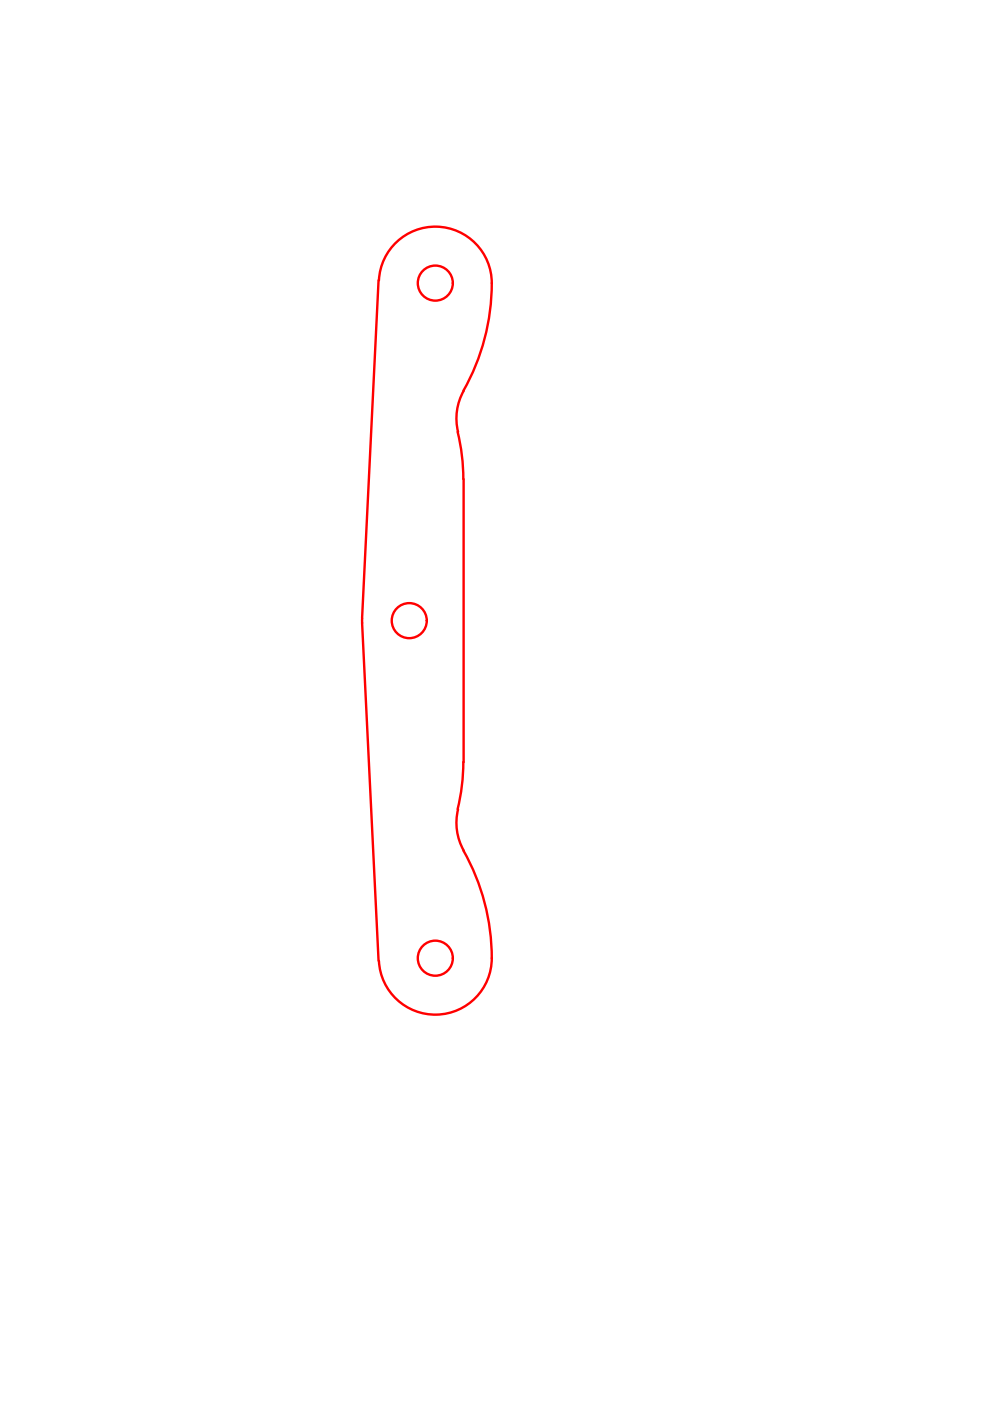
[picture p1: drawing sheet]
<svg xmlns="http://www.w3.org/2000/svg" width="210mm" height="297mm" viewBox="0 0 210 297" stroke-linecap="round" stroke-linejoin="round" font-family="sans-serif">
<!-- layer: Sichtbar (ISO) -->
<g fill="none" stroke="#f00" stroke-width=".51">
<path d="M80.3 59.4l-3.5 71.6M80.3 59.4a12 12 0 0 1 12.3-11.3 12 12 0 0 1 11.7 11.9M104.3 60a46.3 46.3 0 0 1-6 22.8M97 91.6a41.9 41.9 0 0 1 1.2 10M98.3 82.8a12 12 0 0 0-1.2 8.8M98.3 101.6v60M76.8 132.1l3.5 71.6M76.8 131.1v1M97.1 171.6a12 12 0 0 0 1.2 8.7M98.2 161.6a41.9 41.9 0 0 1-1.2 10M98.3 180.4a45.5 45.5 0 0 1 5.9 24.1 12 12 0 0 1-12.3 10.6 12 12 0 0 1-11.6-11.4"/>
<circle cx="92.3" cy="60" r="3.7"/>
<circle cx="86.8" cy="131.6" r="3.7"/>
<circle cx="92.3" cy="203.2" r="3.7"/>
</g>
</svg>
